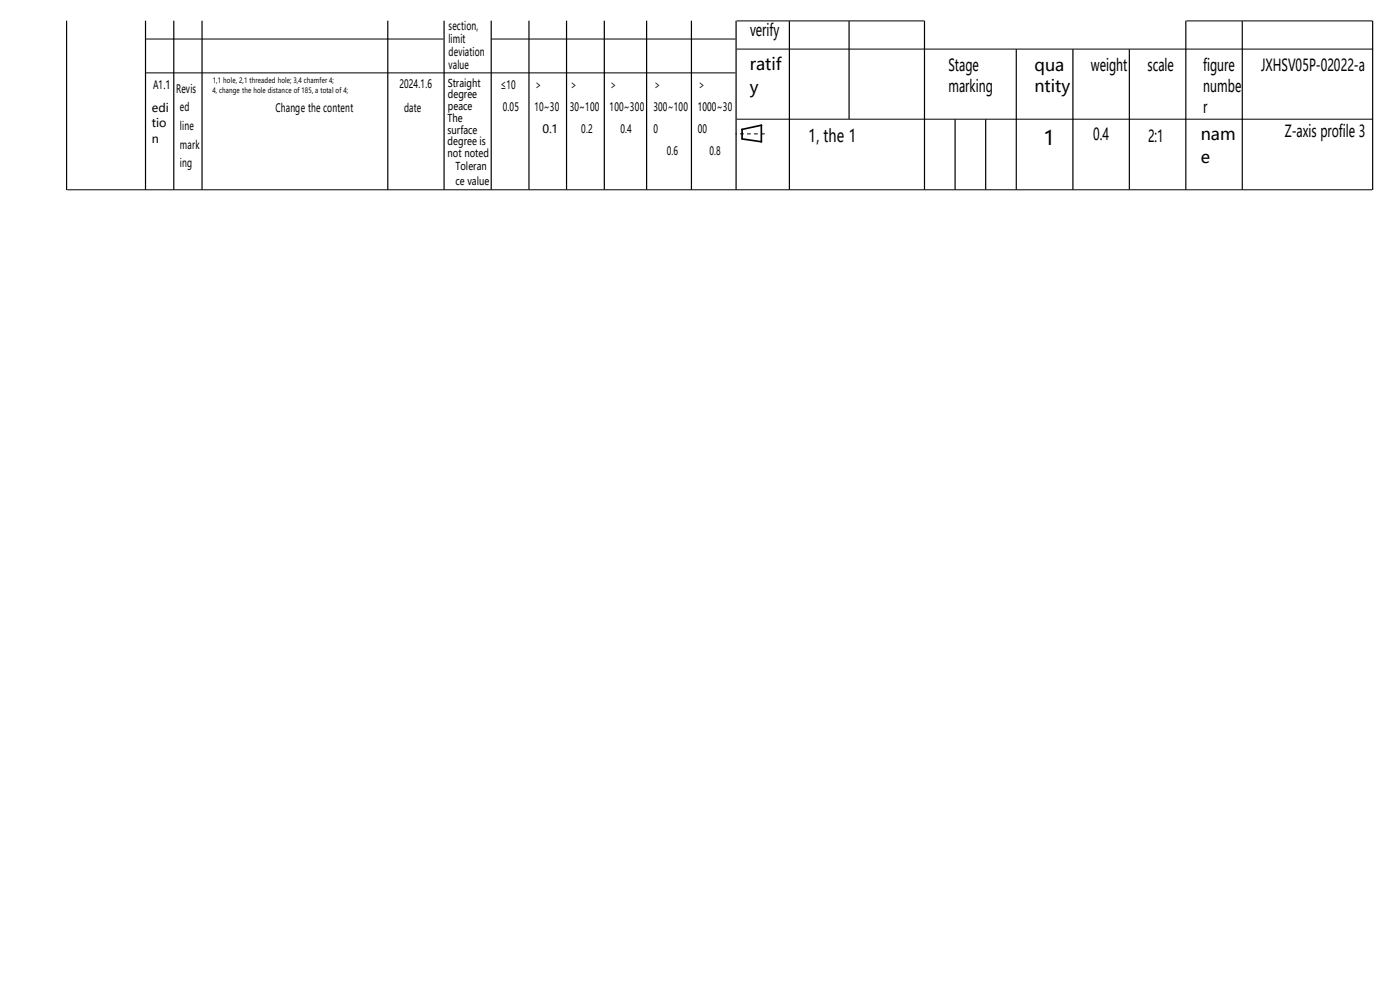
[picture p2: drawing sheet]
<svg xmlns="http://www.w3.org/2000/svg" width="297mm" height="210mm" viewBox="0 0 297 210" stroke-linecap="round" stroke-linejoin="round" font-family="sans-serif">
<defs><g id="words">
<text font-size="4.2" x="221.4" y="30.8">1</text>
<text font-size="3.7" x="171.5" y="30.1">1, the 1</text>
<g font-size="3.5">
<text x="159.1" y="7.7">verify</text>
<text x="159" y="14.9">ratif</text>
<text x="201.2" y="15">Stage</text>
<text x="219.5" y="15">qua</text>
<text x="231.4" y="15">weight</text>
<text x="243.5" y="15">scale</text>
<text x="255.3" y="15">figure</text>
<text x="267.5" y="15.1">JXHSV05P-02022-a</text>
<text x="159" y="19.7">y</text>
<text x="201.2" y="19.5">marking</text>
<text x="219.5" y="19.5">ntity</text>
<text x="255.3" y="19.5">numbe</text>
<text x="255.3" y="23.9">r</text>
<text x="231.9" y="29.6">0.4</text>
<text x="254.7" y="29.8">nam</text>
<text x="272.6" y="29.1">Z-axis profile 3</text>
<text x="243.5" y="30.1">2:1</text>
<text x="254.7" y="34.5">e</text>
</g>
<g font-size="2.5">
<text x="95.2" y="6.4">section,</text>
<text x="95.2" y="9.1">limit</text>
<text x="95.2" y="11.8">deviation</text>
<text x="95.2" y="14.6">value</text>
<text x="32.2" y="23.7">edi</text>
<text x="32.5" y="18.9">A1.1</text>
<text x="37.3" y="19.7">Revis</text>
<text x="38.2" y="23.6">ed</text>
<text x="58.4" y="23.7">Change the content</text>
<text x="84.8" y="18.7">2024.1.6</text>
<text x="85.7" y="23.7">date</text>
<text x="106.2" y="18.9">≤10</text>
<text x="106.7" y="23.6">0.05</text>
<text x="113.4" y="18.9">＞</text>
<text x="113.4" y="23.5">10~30</text>
<text x="120.9" y="18.9">＞</text>
<text x="120.9" y="23.5">30~100</text>
<text x="129.3" y="18.9">＞</text>
<text x="129.3" y="23.5">100~300</text>
<text x="138.6" y="18.9">＞</text>
<text x="138.6" y="23.5">300~100</text>
<text x="148" y="18.9">＞</text>
<text x="148" y="23.5">1000~30</text>
<text x="32.2" y="27">tio</text>
<text x="38.2" y="27.6">line</text>
<text x="115.1" y="28.2">0.1</text>
<text x="123.3" y="28.2">0.2</text>
<text x="131.6" y="28.2">0.4</text>
<text x="138.6" y="28.1">0</text>
<text x="148" y="28.1">00</text>
<text x="32.2" y="30.4">n</text>
<text x="38.2" y="31.6">mark</text>
<text x="38.2" y="35.5">ing</text>
<text x="141.4" y="32.8">0.6</text>
<text x="150.5" y="32.8">0.8</text>
</g>
<g font-size="2.3">
<text x="95" y="18.4">Straight</text>
<text x="95" y="20.9">degree</text>
<text x="95" y="23.4">peace</text>
<text x="95" y="25.8">The</text>
<text x="95" y="28.3">surface</text>
<text x="95" y="30.8">degree is</text>
<text x="95" y="33.2">not noted</text>
<text x="96.6" y="36.1">Toleran</text>
<text x="96.6" y="39.3">ce value</text>
</g>
<g font-size="1.6">
<text x="45.2" y="17.5">1,1 hole, 2,1 threaded hole; 3,4 chamfer 4;</text>
<text x="45.1" y="19.7">4, change the hole distance of 185, a total of 4;</text>
</g>
</g></defs>
<g fill="#000">
<path d="M157.3 27.3l4.2-.9 .2 .1-.1 .2-4.1 .9-.2-.1zM157.3 29.3l4.3 .6 .1 .2-.2 .1-4.1-.6z"/>
<path d="M161.4 26.4l.3 .1v3.6l-.2 .1-.2-.1zM157.3 27.3l.3 .1v2.1l-.2 .1-.1-.1z"/>
<path d="M161.4 28.3l.9 .1-.8 .1zM160 28.3l.8 .1-.8 .1zM158.5 28.3l.8 .1-.7 .1zM157 28.3l.8 .1-.7 .1zM156 28.4a.15 .15 0 0 1 .3 0 .15 .15 0 0 1-.3 0z"/>
</g>
<path d="M31 8.3h63.1M31 15.5h125M104.3 8.3h51.7M156.3 4.4h39.7M156.3 10.4h134.8M251.7 4.4h39.4M156.3 25.3h134.8M14.3 40.3h276.8" fill="none" stroke="#000" stroke-width=".21"/>
<g fill="none" stroke="#000" stroke-width=".25">
<path d="M14.1 4.4v35.9M30.9 4.4v35.8M36.9 4.4v35.8M42.9 4.4v35.8M82.3 4.4v35.8M94.2 4.4v35.8M104.2 4.4v35.8M112.2 4.4v35.8M120.2 4.4v35.8M128.2 4.4v35.8M137.2 4.4v35.8M146.7 4.4v35.8"/>
<path d="M156.2 4.4v35.8M167.5 4.5v35.7M180.1 4.5v20.7M196.1 4.4v35.8M215.6 10.5v29.7M227.6 10.5v29.7M239.6 10.5v29.7M251.6 4.4v35.8M263.5 4.5v35.7M291.2 4.4v35.9M202.6 25.3v14.9M209.1 25.3v14.9"/>
</g>
<use href="#words"/>
</svg>
